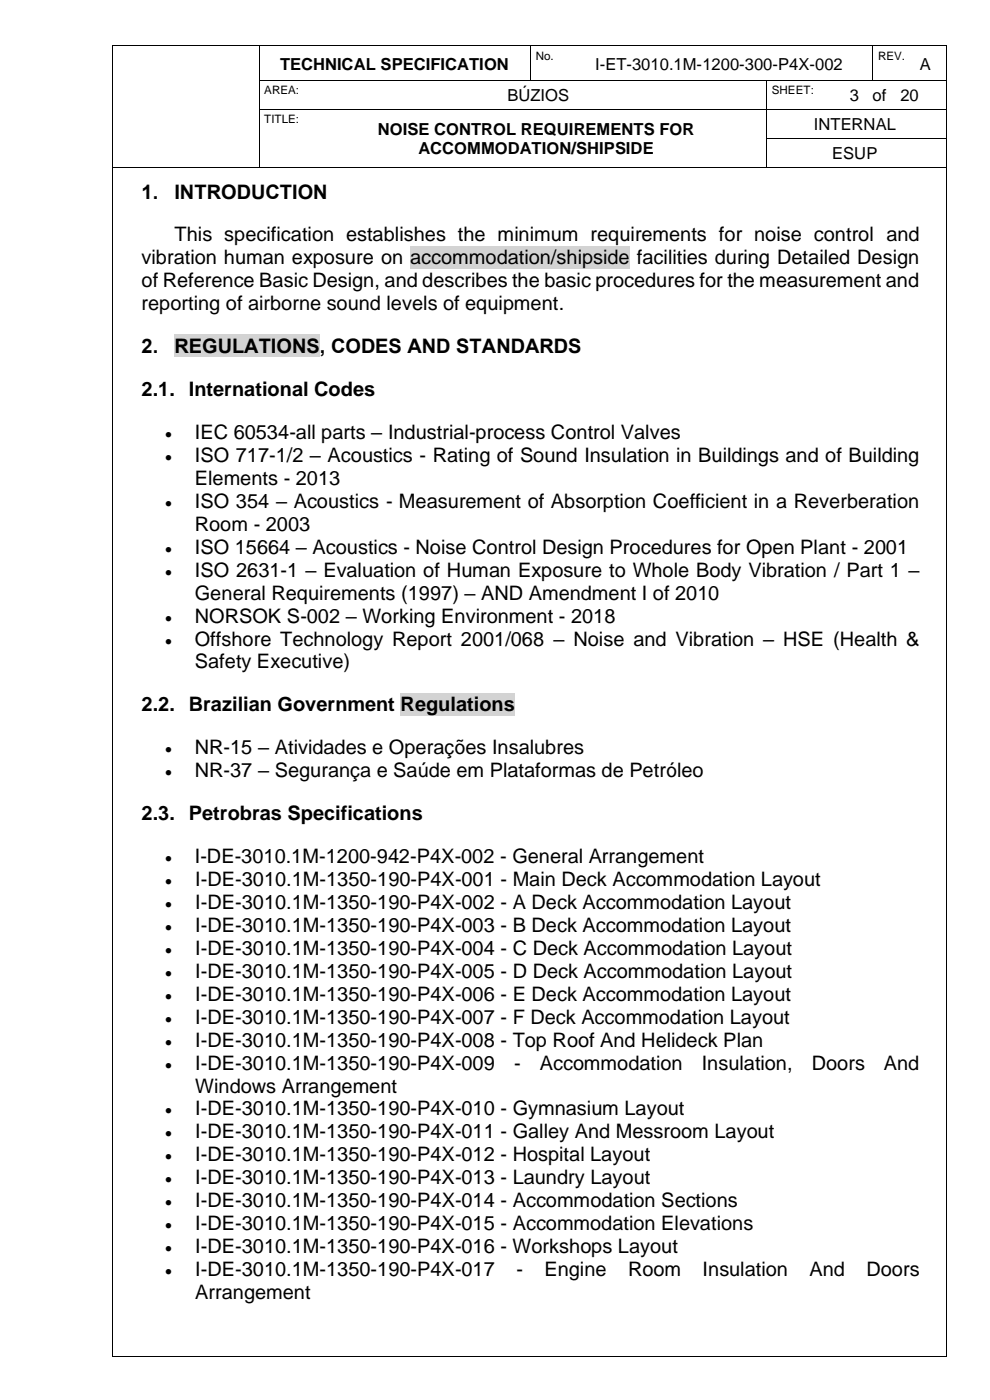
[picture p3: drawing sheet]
<svg xmlns="http://www.w3.org/2000/svg" width="210mm" height="297mm" viewBox="0 0 210 297" stroke-linecap="round" stroke-linejoin="round" font-family="sans-serif">
<defs><g id="words">
<g font-size="4.2">
<text x="30" y="42.1">1.</text>
<text x="37" y="42.1">INTRODUCTION</text>
<text x="37" y="51.2">This specification establishes the minimum requirements for noise control and</text>
<text x="30" y="56.1">vibration human exposure on</text>
<text x="87" y="56.1">accommodation/shipside</text>
<text x="135.1" y="56.1">facilities during Detailed Design</text>
<text x="30" y="61">of Reference Basic Design, and describes the basic procedures for the measurement and</text>
<text x="30" y="65.8">reporting of airborne sound levels of equipment.</text>
<text x="30" y="74.9">2.</text>
<text x="37" y="74.9">REGULATIONS</text>
<text x="67.9" y="74.9">,</text>
<text x="70.2" y="74.9">CODES AND STANDARDS</text>
<text x="30" y="84">2.1. International Codes</text>
<text x="41.3" y="93.2">IEC 60534-all parts – Industrial-process Control Valves</text>
<text x="41.3" y="98">ISO 717-1/2 – Acoustics - Rating of Sound Insulation in Buildings and of Building</text>
<text x="41.3" y="102.9">Elements - 2013</text>
<text x="41.3" y="107.8">ISO 354 – Acoustics - Measurement of Absorption Coefficient in a Reverberation</text>
<text x="41.3" y="112.6">Room - 2003</text>
<text x="41.3" y="117.5">ISO 15664 – Acoustics - Noise Control Design Procedures for Open Plant - 2001</text>
<text x="41.3" y="122.4">ISO 2631-1 – Evaluation of Human Exposure to Whole Body Vibration / Part 1 –</text>
<text x="41.3" y="127.2">General Requirements (1997) – AND Amendment I of 2010</text>
<text x="41.3" y="132.1">NORSOK S-002 – Working Environment - 2018</text>
<text x="41.3" y="137">Offshore Technology Report 2001/068 – Noise and Vibration – HSE (Health &amp;</text>
<text x="41.3" y="141.8">Safety Executive)</text>
<text x="30" y="150.9">2.2. Brazilian Government</text>
<text x="85" y="150.9">Regulations</text>
<text x="41.3" y="160">NR-15 – Atividades e Operações Insalubres</text>
<text x="41.3" y="164.9">NR-37 – Segurança e Saúde em Plataformas de Petróleo</text>
<text x="30" y="174">2.3. Petrobras Specifications</text>
<text x="41.3" y="183.1">I-DE-3010.1M-1200-942-P4X-002 - General Arrangement</text>
<text x="41.4" y="188">I-DE-3010.1M-1350-190-P4X-001 - Main Deck Accommodation Layout</text>
<text x="41.4" y="192.9">I-DE-3010.1M-1350-190-P4X-002 - A Deck Accommodation Layout</text>
<text x="41.4" y="197.7">I-DE-3010.1M-1350-190-P4X-003 - B Deck Accommodation Layout</text>
<text x="41.4" y="202.6">I-DE-3010.1M-1350-190-P4X-004 - C Deck Accommodation Layout</text>
<text x="41.4" y="207.5">I-DE-3010.1M-1350-190-P4X-005 - D Deck Accommodation Layout</text>
<text x="41.4" y="212.3">I-DE-3010.1M-1350-190-P4X-006 - E Deck Accommodation Layout</text>
<text x="41.4" y="217.2">I-DE-3010.1M-1350-190-P4X-007 - F Deck Accommodation Layout</text>
<text x="41.4" y="222.1">I-DE-3010.1M-1350-190-P4X-008 - Top Roof And Helideck Plan</text>
<text x="41.4" y="226.9">I-DE-3010.1M-1350-190-P4X-009</text>
<text x="109.1" y="226.9">-</text>
<text x="114.5" y="226.9">Accommodation</text>
<text x="148.9" y="226.9">Insulation,</text>
<text x="172.2" y="226.9">Doors</text>
<text x="187.5" y="226.9">And</text>
<text x="41.4" y="231.8">Windows Arrangement</text>
<text x="41.4" y="236.7">I-DE-3010.1M-1350-190-P4X-010 - Gymnasium Layout</text>
<text x="41.4" y="241.5">I-DE-3010.1M-1350-190-P4X-011 - Galley And Messroom Layout</text>
<text x="41.4" y="246.4">I-DE-3010.1M-1350-190-P4X-012 - Hospital Layout</text>
<text x="41.4" y="251.2">I-DE-3010.1M-1350-190-P4X-013 - Laundry Layout</text>
<text x="41.4" y="256.1">I-DE-3010.1M-1350-190-P4X-014 - Accommodation Sections</text>
<text x="41.4" y="261">I-DE-3010.1M-1350-190-P4X-015 - Accommodation Elevations</text>
<text x="41.4" y="265.9">I-DE-3010.1M-1350-190-P4X-016 - Workshops Layout</text>
<text x="41.4" y="270.7">I-DE-3010.1M-1350-190-P4X-017</text>
<text x="41.4" y="275.6">Arrangement</text>
<text x="109.5" y="270.7">-</text>
<text x="115.5" y="270.7">Engine</text>
<text x="133.2" y="270.7">Room</text>
<text x="149.1" y="270.7">Insulation</text>
<text x="171.7" y="270.7">And</text>
<text x="183.8" y="270.7">Doors</text>
</g>
<g font-size="3.5">
<text x="59.4" y="14.8">TECHNICAL SPECIFICATION</text>
<text x="126.3" y="14.8">I-ET-3010.1M-1200-300-P4X-002</text>
<text x="195.1" y="14.8">A</text>
<text x="107.7" y="21.5">BÚZIOS</text>
<text x="180.2" y="21.5">3</text>
<text x="185.1" y="21.5">of</text>
<text x="191" y="21.5">20</text>
<text x="80.2" y="28.7">NOISE CONTROL REQUIREMENTS FOR</text>
<text x="172.7" y="27.6">INTERNAL</text>
<text x="88.7" y="32.7">ACCOMMODATION/SHIPSIDE</text>
<text x="176.6" y="33.8">ESUP</text>
</g>
<g font-size="3.2">
<text x="35" y="93.2">•</text>
<text x="35" y="98">•</text>
<text x="35" y="107.8">•</text>
<text x="35" y="117.5">•</text>
<text x="35" y="122.4">•</text>
<text x="35" y="132.1">•</text>
<text x="35" y="137">•</text>
<text x="35" y="160">•</text>
<text x="35" y="164.9">•</text>
<text x="35" y="183.1">•</text>
<text x="35.1" y="188">•</text>
<text x="35.1" y="192.9">•</text>
<text x="35.1" y="197.7">•</text>
<text x="35.1" y="202.6">•</text>
<text x="35.1" y="207.5">•</text>
<text x="35.1" y="212.3">•</text>
<text x="35.1" y="217.2">•</text>
<text x="35.1" y="222.1">•</text>
<text x="35.1" y="226.9">•</text>
<text x="35.1" y="236.7">•</text>
<text x="35.1" y="241.5">•</text>
<text x="35.1" y="246.4">•</text>
<text x="35.1" y="251.2">•</text>
<text x="35.1" y="256.1">•</text>
<text x="35.1" y="261">•</text>
<text x="35.1" y="265.9">•</text>
<text x="35.1" y="270.7">•</text>
</g>
<g font-size="2.5">
<text x="113.6" y="12.7">No.</text>
<text x="186.3" y="12.7">REV.</text>
<text x="56.1" y="19.9">AREA:</text>
<text x="163.7" y="19.9">SHEET:</text>
<text x="56.1" y="26">TITLE:</text>
</g>
</g></defs>
<g fill="none" stroke="#000" stroke-width=".21">
<path d="M55 9.7v7.3M55 17.2v6M55.1 17.1h9.9M65.2 17.1h47.3M112.5 9.7v7.3M112.6 17.1h7.5M120.3 17.1h42.2M162.6 17.2v6M162.7 17.1h12.5M175.3 17.1h9.8M185.2 9.7v7.3M185.2 17.1h7.5"/>
<path d="M192.9 17.1h7.9M24 35.6h30.9M55 23.4v5.9M55 29.5v6M55.1 23.3h9.9M55.1 35.6h9.9M65.2 23.3h97.3M65.2 35.6h97.3M162.6 23.4v5.9M162.6 29.5v6M162.7 23.3h12.5M162.7 29.4h38.1"/>
<path d="M162.7 35.6h38.1M175.3 23.3h25.5"/>
</g>
<g fill="#000">
<path d="M54.9 17h.2v.2h-.2z" fill-rule="evenodd"/>
<path d="M65 17h.2v.2h-.2z" fill-rule="evenodd"/>
<path d="M112.5 17h.1v.2h-.1z" fill-rule="evenodd"/>
<path d="M120.1 17h.2v.2h-.2z" fill-rule="evenodd"/>
<path d="M162.6 17h.1v.2h-.1z" fill-rule="evenodd"/>
<path d="M175.2 17h.1v.2h-.1z" fill-rule="evenodd"/>
<path d="M185.1 17h.1v.2h-.1z" fill-rule="evenodd"/>
<path d="M192.7 17h.2v.2h-.2z" fill-rule="evenodd"/>
<path d="M54.9 23.2h.2v.2h-.2z" fill-rule="evenodd"/>
<path d="M54.9 29.3h.2v.2h-.2z" fill-rule="evenodd"/>
<path d="M54.9 35.5h.2v.2h-.2z" fill-rule="evenodd"/>
<path d="M65 23.2h.2v.2h-.2z" fill-rule="evenodd"/>
<path d="M65 35.5h.2v.2h-.2z" fill-rule="evenodd"/>
<path d="M162.6 23.2h.1v.2h-.1z" fill-rule="evenodd"/>
<path d="M162.6 29.3h.1v.2h-.1z" fill-rule="evenodd"/>
<path d="M162.6 35.5h.1v.2h-.1z" fill-rule="evenodd"/>
<path d="M175.2 23.2h.1v.2h-.1z" fill-rule="evenodd"/>
</g>
<g fill="#d3d3d3">
<path d="M87 52.1h46.6v4.9h-46.6z" fill-rule="evenodd"/>
<path d="M37 71h30.9v4.8h-30.9z" fill-rule="evenodd"/>
<path d="M85 147h24.2v4.8h-24.2z" fill-rule="evenodd"/>
</g>
<g fill="#000">
<path d="M23.8 9.5h.2v.2h-.2z" fill-rule="evenodd"/>
<path d="M23.8 9.5h.2v.2h-.2z" fill-rule="evenodd"/>
<path d="M200.8 9.5h.2v.2h-.2z" fill-rule="evenodd"/>
<path d="M200.8 9.5h.2v.2h-.2z" fill-rule="evenodd"/>
<path d="M23.8 287.8h.2v.2h-.2z" fill-rule="evenodd"/>
<path d="M23.8 287.8h.2v.2h-.2z" fill-rule="evenodd"/>
<path d="M200.8 287.8h.2v.2h-.2z" fill-rule="evenodd"/>
<path d="M200.8 287.8h.2v.2h-.2z" fill-rule="evenodd"/>
</g>
<path d="M23.9 9.7v278.1M24 9.6h176.8M200.9 9.7v278.1M24 287.9h176.8" fill="none" stroke="#000" stroke-width=".21"/>
<use href="#words"/>
</svg>
